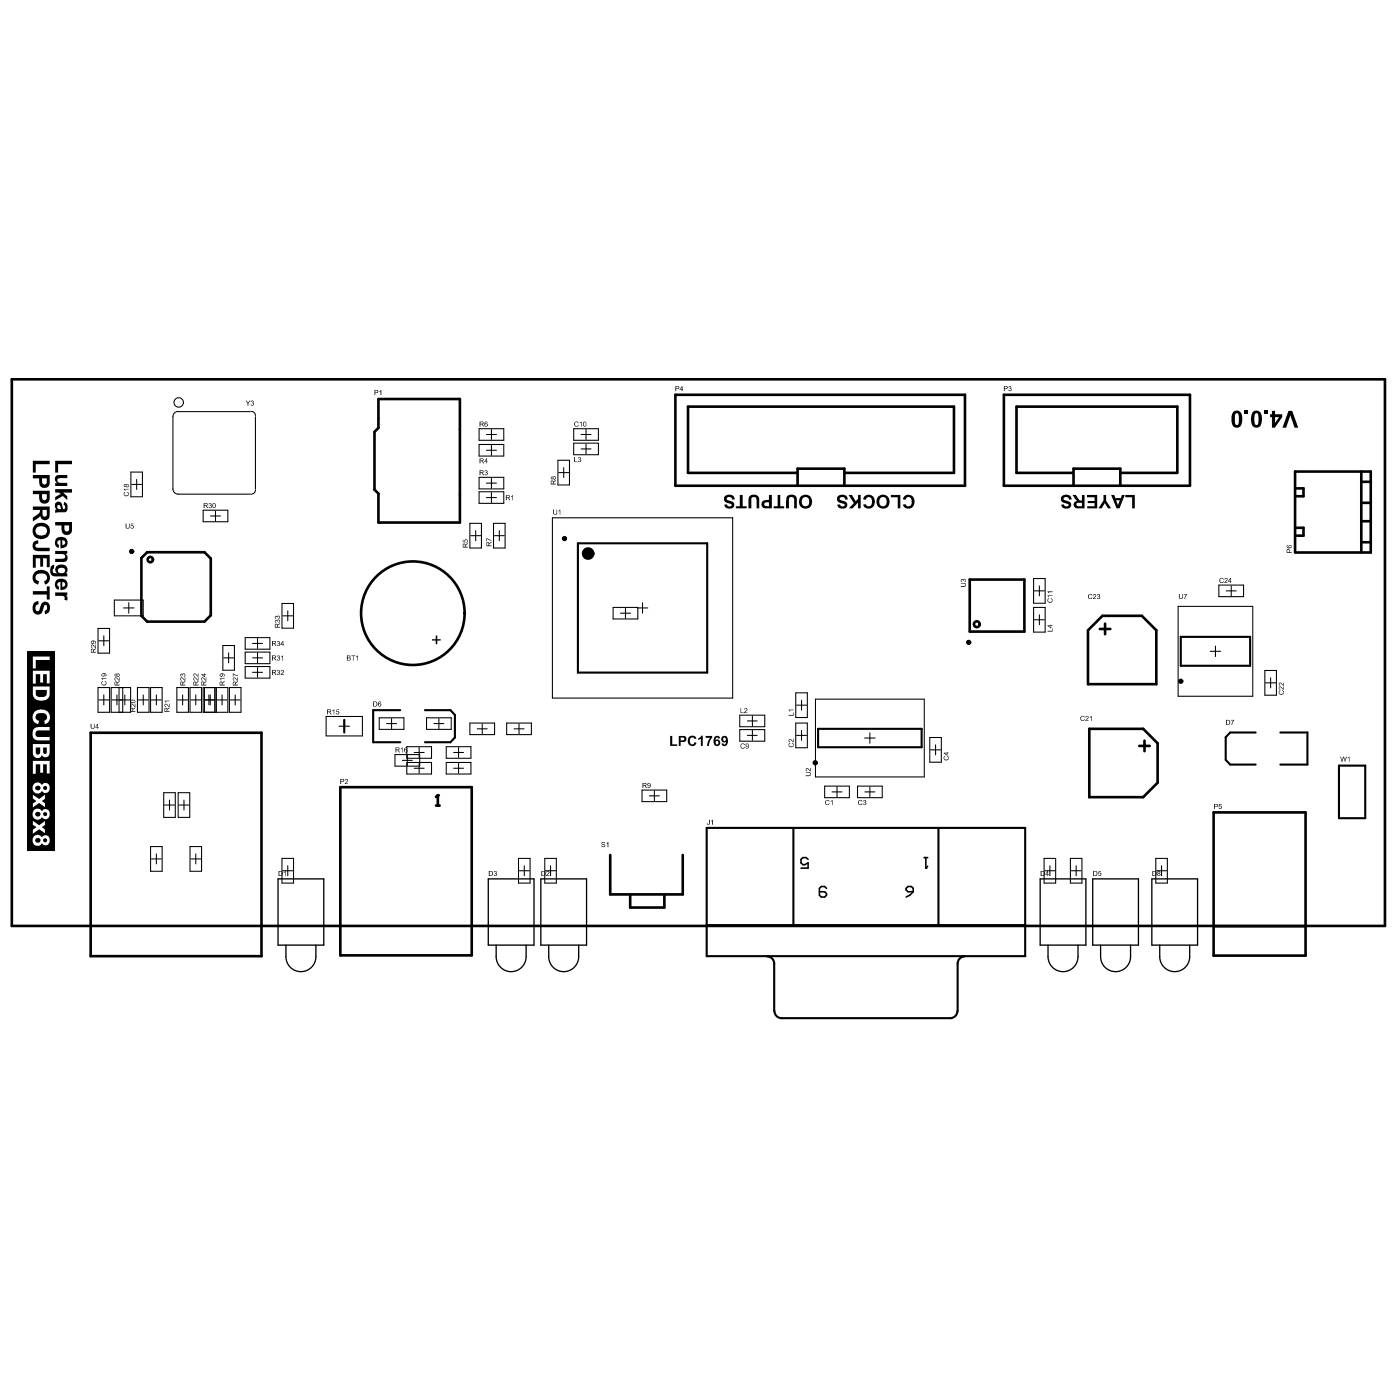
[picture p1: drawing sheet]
<svg xmlns="http://www.w3.org/2000/svg" width="96mm" height="96mm" viewBox="0 0 96 96" stroke-linecap="round" stroke-linejoin="round" font-family="sans-serif">
<g fill="none" stroke="#000" stroke-width=".18">
<path d="M.8 26h94.1v37.5h-94.1zM9.7 38.2l.4-.4h3.9l.4 .5v3.9l-.4 .4h-3.9l-.4-.4zM25.9 27.3h5.6v8.5h-5.6v-2l-.2-.2v-4l.2-.3zM46.3 27.1h19.8v6.2h-19.8zM54.6 32.4h-7.4v-4.5h18.2v4.5h-7.5M54.7 33.3v-1.2h3.2v1.2M66.5 39.7h3.7v3.6h-3.7zM68.8 27.1h12.8v6.2h-12.8zM73.5 32.4h-3.8v-4.5h11v4.5M73.6 33.3v-1.2h3.2v1.2M76.8 32.4h3.9M88.8 37.9v-5.6h5.2v5.6h-5.2"/>
<path d="M88.8 36.2h.5v.5h-.5M88.8 33.5h.5v.5h-.5M93.3 37.2h.7M93.3 35.7h.7M93.3 34.5h.7M93.3 33h.7M93.3 32.3v5.6M6.2 50.2h11.7v15.3h-11.7zM23.3 54h9v11.5h-9zM29.9 55.2h.2M30 54.5h.1M30 54.5v.7"/>
<path d="M30 54.5l-.1 .1M41.8 58.6v2.7h5v-2.7M74.7 50h3.7l.9 .9v2.7l-.9 1h-3.7zM75.4 43.1h.7M75.6 42.2h2.7l1 1v3.7h-4.7v-3.7zM75.7 42.7v.8M78.1 51.1h.7M78.4 50.8v.7M83.2 55.7h6.3v9.8h-6.3zM43.2 61.3v.9h2.3v-.9M83.2 63.5h6.3"/>
</g>
<g fill="none" stroke="#000" stroke-width=".09">
<path d="M19.1 60.2h3.1v4.6h-3.1zM19.6 64.8v.8M21.7 64.8v.8M33.5 60.2h3.1v4.6h-3.1zM34 64.8v.8M36.1 64.8v.8M37.1 60.2h3.1v4.6h-3.1zM37.6 64.8v.8M39.7 64.8v.8M71.3 60.2h3.1v4.6h-3.1zM71.8 64.8v.8M73.9 64.8v.8"/>
<path d="M74.9 60.2h3.1v4.6h-3.1zM75.4 64.8v.8M77.5 64.8v.8M78.9 60.2h3.2v4.6h-3.2zM79.5 64.8v.8M81.5 64.8v.8"/>
</g>
<g fill="none" stroke="#000" stroke-width=".14">
<path d="M39.6 37.2h8.9v8.9h-8.9zM23.6 49.3v.9M27.4 48.7h-1.8v2.2h1.8M29.1 48.7h1.8l.3 .3v1.5l-.3 .4h-1.8M48.4 56.7h21.9v8.8h-21.9zM54.4 56.7v6.7M56.1 50h7.1v1.2h-7.1zM64.3 56.7v6.7M80.9 43.6h4.8v2h-4.8zM86.1 50.2h-1.8l-.3 .3v1.6l.3 .3h1.8M87.8 50.2h1.8v2.2h-1.8M91.8 52.5h1.8v3.6h-1.8z"/>
<path d="M48.4 63.4h21.9M53.1 66v3.3M53.6 69.8h11.5M65.6 66v3.3"/>
</g>
<path d="M11.9 28.6v4.9M12.2 33.9h5M12.2 28.2h5M17.5 28.6v4.9" fill="none" stroke="#000" stroke-width=".07"/>
<g fill="#000">
<path d="M8.5 33.8l.1-.1-.1 .2 .2 .1v-.3l.1 .1v.2h-.3zM8.5 33.5h.3h-.2v.1zM8.6 35.9l.1 .3h.1l.1-.3-.1 .3h-.2zM9 35.9h.2h-.2v.1l.2 .1-.1 .1h-.2h.2v-.1v-.1l-.1 .1zM14.4 34.5h.1l-.1 .3-.1-.1 .2 .1-.1-.1v-.2l-.1 .1zM16.8 27.5l.2 .1 .2-.1-.2 .3zM17.2 27.5h.2l-.1 .3-.1-.1h.2l-.1-.1v-.1h-.1zM26 26.8l.1-.1v.4v-.3zM31.7 37l.1 .1h.1l-.1-.1h.2l.1 .1-.1 .1v-.2l-.1 .1v.1l-.2-.1zM33.3 32.2l.1 .1v.3l-.2-.1h.2l-.1-.1 .1-.1h-.2zM33.3 36.9l.4 .2-.3-.2-.1 .2zM35 34l.2-.1v.4l-.1-.3z"/>
<path d="M37.9 34.9l.1 .3h.1l.1-.3-.1 .4-.2-.1zM38.3 35l.1-.1v.4v-.3zM39.4 31.3v.3l.2 .1h-.2zM39.6 31.3h.1a.1 .1 0 0 1 .1 .1 .1 .1 0 0 1 0 .1v.1l-.1 .1-.1-.1h.2v-.1h-.1l.1-.1h-.2zM39.4 28.9h.1l.1 .1h-.2l.1 .2 .2-.1-.1 .1h-.2zM39.7 29l.2-.1v.3l-.1-.2zM65.9 40h.3v.2h-.3l.3-.1-.1-.1zM65.9 39.7h.2l.1 .1-.1 .1v-.2l-.1 .1-.1-.1v.2zM69.1 26.5h.2v.3h-.2l.2-.1-.1-.1 .1-.1zM83.6 39.7l.1-.1 .2 .1h-.3l.1 .2 .2-.1-.1 .2-.2-.1zM84 39.6l.1 .1-.1 .2 .1 .1h-.2l.2-.3h-.2zM6.2 49.6l.1 .3h.1l.1-.3-.1 .4-.2-.1z"/>
<path d="M6.2 44.2h.1l.2 .2 .1-.2v.2l-.1-.1a.1 .1 0 0 0-.1-.1 .1 .1 0 0 0-.1 .1v.1zM7 46.7v.2h.3l-.1-.2h.1v.2l-.3 .1-.1-.2zM7 46.5h.3h-.3v.1zM7.9 46.5l.1-.1 .2 .2v-.2v.3l-.1-.1a.1 .1 0 0 0-.1-.1 .1 .1 0 0 0-.1 .1v.1zM9 48.3l.1-.1 .1 .2 .1-.2v.3l-.1-.1a.1 .1 0 0 0-.1-.1 .1 .1 0 0 0-.1 .1v.1l-.1-.1zM11.3 48.3l.1-.1 .2 .2v-.2v.3l-.1-.1a.1 .1 0 0 0-.1-.1 .1 .1 0 0 0-.1 .1l.1 .1-.1-.1zM11.3 48l.3 .1h-.3v.1zM12.4 46.2h.2l.1 .1-.1 .1 .1-.2h-.1l-.1 .1-.1-.1v.2zM12.4 46.5l.1-.1 .2 .2v-.2v.3l-.1-.1a.1 .1 0 0 0-.1-.1 .1 .1 0 0 0-.1 .1v.1zM13.3 46.5l.1-.1 .2 .2v-.2v.3l-.1-.1a.1 .1 0 0 0-.1-.1 .1 .1 0 0 0-.1 .1v.1zM13.3 46.2h.1l.2 .1v-.1v.2l-.2-.2h-.1l.1 .1-.1 .1zM13.8 46.5l.1-.1 .2 .2v-.2v.3l-.1-.1a.1 .1 0 0 0-.1-.1 .1 .1 0 0 0-.1 .1l.1 .1z"/>
<path d="M15.1 46.5h.3h-.3v.1zM16 46.2l.3 .1-.3-.1v.2zM16 46.5l.1-.1 .2 .2v-.2v.3l-.1-.1a.1 .1 0 0 0-.1-.1 .1 .1 0 0 0-.1 .1v.1zM19 45h.2l-.1 .3-.1-.1h.1v-.1v-.1zM19 44h.2l-.1 .3-.1-.1h.1v-.1v-.1zM19 46l.2-.1v.3h-.2h.1v-.1v-.1zM18.9 42.5h.2l.1 .1-.1 .1v-.2l-.1 .1-.1-.1v.2zM18.9 42.2h.2l.1 .2h-.1v-.1l-.1-.1v.1h-.1v.1zM19.3 45l.1-.1v.4v-.3zM19.3 46h.2l-.2 .2 .2 .1h-.3l.2-.3h-.1zM22.8 48.7l.1-.1v.4v-.3zM23.1 48.6h.1l-.1 .1v.1l.1-.1v.2l-.1 .1-.1-.1h.2a.09 .09 0 0 0 0-.1 .1 .1 0 0 0-.2 0z"/>
<path d="M23.6 53.4h.2v.1l-.1 .2h.1h-.2l.2-.2zM24.1 44.9h.3l-.2 .1v.3v-.3zM24.4 45l.1-.1v.4v-.3zM29.9 43.6h.1v.2h.2v.1h-.2v.3h-.1v-.3h-.3v-.1h.3zM33.9 59.7l.1 .1v.2h-.2h.2l-.1-.1 .1-.2zM41.2 57.7l.3 .1h-.2l.2 .1-.1 .2-.2-.1h.2l-.2-.2zM41.6 57.8l.1-.1v.4l-.1-.3zM45.9 50.4h.2v.6h.3v.1h-.5zM47.2 50.5l.3-.1 .2 .2-.1 .1-.1-.2-.1 .1-.1 .2a.16 .16 0 0 0 .1 .2 .16 .16 0 0 0 .2-.1h.1l-.1 .2h-.2l-.2-.1-.1-.3zM47.9 50.6l.3-.2v.7h-.2v-.5l-.1 .1zM48.4 50.4h.4l-.2 .7h-.1l.2-.5h-.3zM48.6 56.2l.1 .2-.2 .1v-.1l.1 .1z"/>
<path d="M48.7 56.3l.2-.1v.3l-.1-.2zM50.8 48.5v.3l.2 .1h-.2zM50.8 51h.2v.1l-.2-.1v.1v.1l.2 .1v-.1v.1h-.2zM51 48.5l.2 .1-.1 .2 .1 .1h-.2l.2-.3h-.1h-.1zM54.1 51v-.1v.2l.2 .1v-.3l.1 .1v.2h-.3zM54.1 50.7h.1l.2 .1v-.1v.2l-.2-.2h-.1l.1 .1-.1 .1zM54.1 49h.3v-.2v.3zM54.1 48.6l.3 .1h-.3v.1zM55.2 52.9h.3v.3h-.3l.3-.1v-.1zM55.3 52.7l.2 .1 .1-.2v.3l-.1-.1a.1 .1 0 0 0-.1-.1 .1 .1 0 0 0-.1 .1v.1l-.1-.1zM56.6 54.9l.1-.1 .1 .1h-.2l.1 .2h.2l-.1 .1-.2-.1zM56.9 54.9l.2-.1v.4l-.1-.3z"/>
<path d="M58.8 54.9l.2-.1 .1 .1h-.2v.2h.2l-.1 .1-.2-.1zM59.2 54.8l.2 .1-.1 .3-.1-.1h.1l-.1-.1 .1-.1h-.1zM64.7 51.9l.1-.1-.1 .2 .2 .1v-.3l.1 .1v.2h-.3zM71.8 41l.1 .1h-.1l.1 .2h.1l.1-.2h-.1l.1-.1v.3h-.2l-.1-.2zM71.8 43.2h.3v-.1v.2zM71.8 40.8h.3h-.2v.1zM71.8 40.5l.3 .1h-.2v.1zM74.1 49.1h.1h.1l-.2 .1 .1 .2 .2-.1-.1 .1h-.2zM74.4 49.1h.2l-.2 .3h.2h-.2l.2-.2v-.1l-.2 .1zM74.6 40.8l.1-.1 .2 .1h-.3l.1 .2 .2-.1-.1 .2-.2-.1zM74.7 49.1h.1v.3v-.3zM75 40.7h.1l-.1 .3 .1 .1h-.2l.2-.3v-.1l-.2 .1z"/>
<path d="M75.2 40.7l.2 .1-.1 .3-.1-.1h.2l-.1-.1v-.2l-.1 .1zM75.3 59.7h.2l-.2 .1h.2l-.1 .2h-.1l.2-.1-.1-.1-.1 .1zM80.8 40.7l.1 .3h.1l.1-.3-.1 .4-.2-.1zM81.1 40.7h.3l-.2 .4v-.1l.1-.3zM83.6 55.1h.1h-.1v.1l.1 .1v.1h-.2h.2v-.1h-.2zM84.4 49.3h.2l-.1 .4-.1-.1 .1-.2zM87.7 47.3l.1 .1h-.1v.2l.2-.1 .1-.1h-.1l.1-.1v.3h-.3l-.1-.1zM87.7 47.1l.2 .1 .1-.1v.2l-.2-.2h-.1l.1 .1-.1 .1zM87.7 46.8l.2 .1 .1-.1v.2l-.2-.2-.1 .1h.1l-.1 .1zM91.9 51.9l.1 .3 .1-.3 .1 .3 .1-.3-.1 .3-.1-.3-.1 .3zM92.4 51.9h.1v.3v-.3zM19.5 59.8l.1-.1v.3l-.1-.2z"/>
<path d="M37.5 59.7l.2 .1-.2 .2h.2h-.3l.1-.1a.1 .1 0 0 0 .1-.1 .1 .1 0 0 0-.1-.1l-.1 .1z"/>
<path d="M8.5 33.2h.3v.1l-.3 .1zM8.5 33.3a.05 .05 0 0 0 .1 0 .05 .05 0 0 0-.1 0zM8.7 33.3a.07 .07 0 0 0 .1 0 .07 .07 0 0 0-.1 0z"/>
<path d="M14 34.5h.2l-.1 .2 .2 .1-.2-.1-.1 .1zM14 34.5v.1h.2z"/>
<path d="M14.6 34.5h.2l-.1 .3h-.1zM14.6 34.5v.3h.1v-.2z"/>
<path d="M25.7 26.7l.2 .1v.1h-.2v.2zM25.7 26.8v.1h.2l-.1-.1z"/>
<path d="M31.7 37.3h.1h.1l.2-.1-.2 .2 .2 .1h-.4zM31.8 37.3v.2h.1z"/>
<path d="M32.9 32.2l.2 .1v.1l.1 .2-.2-.2-.1 .2zM32.9 32.3v.1l.2-.1z"/>
<path d="M32.9 31.4l.2 .1v.1l.1 .2-.2-.2-.1 .2zM32.9 31.5v.1l.2-.1z"/>
<path d="M32.9 28.9h.2v.2l.1 .1-.2-.1-.1 .1zM32.9 28.9v.1h.2z"/>
<path d="M33.3 31.4l.1 .2v.2l-.1-.1h-.1zM33.3 31.5l-.1 .1h.1z"/>
<path d="M33.2 28.9h.2v.1h-.1v.1l.1-.1v.1v.1h-.2zM33.2 29.1a.1 .1 0 0 0 .2 0 .1 .1 0 0 0-.2 0z"/>
<path d="M33.3 37.2h.2v.1l.2-.2-.2 .2 .2 .1h-.4zM33.4 37.2v.2h.1z"/>
<path d="M34.7 33.9l.2 .1v.1l.1 .2-.2-.2-.1 .2zM34.7 34v.1l.2-.1z"/>
<path d="M37.8 32.7h.3v.2l-.2-.1a.1 .1 0 0 1-.1 0 .1 .1 0 0 1 0-.1zM37.8 32.8a.06 .06 0 0 0 .1 0 .06 .06 0 0 0-.1 0zM37.9 32.8a.1 .1 0 0 0 .2 0 .1 .1 0 0 0-.2 0z"/>
<path d="M37.8 33l.1-.1 .1 .1 .1-.1-.2 .2 .2 .1h-.3zM37.8 33v.1h.1z"/>
<path d="M40 28.9h.1l.1 .1-.1 .2h-.1zM40 28.9v.3h.1v-.2z"/>
<path d="M46.3 26.5h.3l-.1 .1-.2 .1v.1zM46.3 26.5v.1h.2v-.1z"/>
<path d="M46.7 26.5l.1 .3-.2-.1zM46.7 26.5l-.1 .2h.1z"/>
<path d="M68.8 26.5h.3l-.1 .1-.1 .1v.1zM68.9 26.5v.1h.1v-.1z"/>
<path d="M84.3 39.6l.1 .4-.1-.1h-.1zM84.3 39.7l-.1 .1h.1z"/>
<path d="M88.2 37.4h.1l-.1 .1h.1a.12 .12 0 0 1 .1-.1 .12 .12 0 0 1 .2 .1 .12 .12 0 0 1-.2 .1l-.2-.1zM88.3 37.4a.1 .1 0 0 0 .2 0 .1 .1 0 0 0-.2 0z"/>
<path d="M88.2 37.7l.1-.1 .1 .2 .1 .1h-.3zM88.3 37.7l-.1 .1h.1v-.1z"/>
<path d="M6.3 43.9h.2l.1 .2h-.1v-.1h-.1v.1h-.1zM6.3 44a.07 .07 0 0 0 .1 0 .07 .07 0 0 0-.1 0z"/>
<path d="M6.3 44.5l.1 .1 .2-.2-.2 .2 .2 .1h-.4zM6.3 44.5v.2h.1v-.2z"/>
<path d="M6.7 49.6l.1 .2-.1 .2v-.1h-.2zM6.7 49.7l-.1 .1h.1z"/>
<path d="M7 46.2h.3v.1l-.1 .1a.11 .11 0 0 0 .1-.2 .1 .1 0 0 0-.2 0v.2l-.1-.1zM7 46.3a.07 .07 0 0 0 .1 0 .07 .07 0 0 0-.1 0z"/>
<path d="M7.9 46.2h.3v.2h-.2a.1 .1 0 0 1-.1-.1 .1 .1 0 0 1 0-.1zM7.9 46.3a.06 .06 0 0 0 .1 0 .06 .06 0 0 0-.1 0zM8 46.3a.1 .1 0 0 0 .2 0 .1 .1 0 0 0-.2 0z"/>
<path d="M7.9 46.7l.2 .1 .1-.1-.2 .2 .2 .1h-.3zM7.9 46.8v.1h.1v-.1z"/>
<path d="M8.9 48h.3l.1 .1-.3 .1zM9 48v.1h.2v-.1z"/>
<path d="M9 48.5l.1 .1 .2-.1-.2 .2 .2 .1h-.4zM9 48.6v.1h.1v-.1z"/>
<path d="M11.3 48.5l.2 .1 .1-.1-.1 .2 .1 .1h-.3zM11.3 48.6v.1h.1v-.1z"/>
<path d="M12.4 46.7l.2 .1 .1-.1-.2 .2 .2 .1h-.3zM12.4 46.8v.1h.1v-.1z"/>
<path d="M13.3 46.7l.2 .1 .1-.1-.2 .2 .2 .1h-.3zM13.3 46.8v.1h.1v-.1z"/>
<path d="M13.8 46.7l.2 .1 .1-.1-.1 .2 .1 .1h-.3zM13.8 46.8v.1h.1v-.1z"/>
<path d="M13.8 46.2h.2h.1h-.1v.2zM13.9 46.2l.1 .2v-.2z"/>
<path d="M15.1 46.2h.2l.1 .1-.1 .1 .1-.2h-.2l.1 .1-.2 .1zM15.1 46.3a.07 .07 0 0 0 .1 0 .07 .07 0 0 0-.1 0z"/>
<path d="M15.1 46.7h.1l.1 .1 .1-.1-.2 .2 .2 .1h-.3zM15.1 46.8v.1h.1v-.1z"/>
<path d="M16 46.7h.1l.1 .1 .1-.1-.2 .2 .2 .1h-.3zM16 46.8v.1h.1v-.1z"/>
<path d="M18.6 44.9l.3 .1-.1 .1 .1 .2-.1-.2-.2 .2zM18.7 45v.1l.2-.1z"/>
<path d="M18.6 43.9l.3 .1-.1 .1 .1 .2-.1-.2-.2 .2zM18.7 44v.1l.2-.1z"/>
<path d="M18.6 45.9l.3 .1-.1 .1 .1 .2-.1-.2-.2 .2zM18.7 46v.1l.2-.1z"/>
<path d="M18.9 42.8h.1l.2-.1-.2 .2 .2 .1h-.4zM18.9 42.8v.2h.1v-.2z"/>
<path d="M19.4 43.9l.1 .3-.1 .1v-.1h-.2zM19.4 44l-.1 .2h.1z"/>
<path d="M22.4 48.6l.3 .1-.1 .1 .1 .2-.2-.2-.1 .2zM22.5 48.7v.1l.2-.1z"/>
<path d="M23.3 53.4l.3 .1v.1h-.2v.1zM23.4 53.4v.2l.1-.1v-.1z"/>
<path d="M23.8 44.9l.2 .1v.3h-.2zM23.8 45v.1h.2v-.1zM23.8 45.1v.1h.2v-.1z"/>
<path d="M25.6 48.1h.2v.3h-.2zM25.6 48.1v.3h.1l.1-.2z"/>
<path d="M26 48.1l.1 .1-.1-.1v.1a.11 .11 0 0 1 .1 .1 .11 .11 0 0 1 0 .1 .11 .11 0 0 1-.2-.1zM26 48.3a.07 .07 0 0 0 .1 0 .07 .07 0 0 0-.1 0z"/>
<path d="M44 53.7h.3l-.1 .2 .1 .1-.2-.2-.1 .2zM44.1 53.7v.1h.2z"/>
<path d="M44.4 53.7h.1l.1 .1-.1 .2h-.1l.2-.1-.2-.1zM44.4 53.8a.08 .08 0 0 0 .1 0 .08 .08 0 0 0-.1 0z"/>
<path d="M46.5 50.4h.4l.1 .2v.2l-.3 .1v.2h-.2zM46.7 50.5v.2h.2v-.1z"/>
<path d="M49 50.5l.2-.1 .2 .2h-.2l-.1-.1-.1 .1v.1h.2l.2 .1v.2l-.2 .1-.3-.1v-.3zM49 50.9a.15 .15 0 0 0 .3 0 .15 .15 0 0 0-.3 0z"/>
<path d="M49.5 50.5l.2-.1 .2 .2v.4l-.2 .1h-.2l-.1-.1h.3v-.1v-.1l-.1 .1-.1-.1zM49.5 50.7a.15 .15 0 0 0 .3 0 .15 .15 0 0 0-.3 0z"/>
<path d="M51.1 51h.2l-.1 .3h-.1l.2-.1-.2-.1zM51.1 51.1a.1 .1 0 0 0 .2 0 .1 .1 0 0 0-.2 0z"/>
<path d="M64.7 51.6l.2-.1 .1 .1h-.1v.2zM64.8 51.6l.1 .1v-.1z"/>
<path d="M71.8 42.9l.2-.1 .1 .1h-.1v.2zM71.9 42.9l.1 .1v-.1z"/>
<path d="M79.3 59.7h.1a.09 .09 0 0 1 .1 0 .1 .1 0 0 1 0 .2v.1h-.2zM79.4 59.8a.05 .05 0 0 0 .1 0 .05 .05 0 0 0-.1 0zM79.4 60a.07 .07 0 0 0 .1 0 .07 .07 0 0 0-.1 0z"/>
<path d="M83.2 55.1l.3 .1v.1h-.2v.1zM83.3 55.1v.2l.1-.1v-.1z"/>
<path d="M84 49.3l.3 .1-.1 .3h-.2zM84.1 49.4v.2h.1l.1-.2z"/>
<path d="M19.1 59.7h.2v.3h-.2zM19.1 59.7v.3h.2v-.2z"/>
<path d="M33.5 59.7h.3l-.1 .3h-.2zM33.6 59.7v.3h.1v-.2z"/>
<path d="M37.1 59.7h.3l-.1 .3h-.2zM37.2 59.7v.3h.1v-.2z"/>
<path d="M71.3 59.7h.3l-.1 .3h-.2zM71.4 59.7v.3h.1l.1-.2z"/>
<path d="M71.8 59.7l.1 .2-.1 .1h-.1zM71.8 59.8l-.1 .1h.1z"/>
<path d="M74.9 59.7h.3l-.1 .3h-.2zM75 59.7v.3h.1l.1-.2z"/>
<path d="M79 59.7h.2v.3h-.2zM79 59.7v.3h.1l.1-.2z"/>
</g>
<path d="M55.4 58.9l-.1-.1h-.3l-.1 .1v.2l.1 .2 .4-.2v.4h-.5M63.3 58.8h.3M63.5 59.5h.1M63.5 58.8v.7M63.6 59.4l-.1 .1M56.6 60.9l-.1-.1h-.2l-.1 .1v.5l.1 .1h.2l.1-.1-.1-.3h-.3M62.2 60.8h.3l.1 .1v.2h-.4l-.1-.1zM62.6 61.1l-.5 .4" fill="none" stroke="#000" stroke-width=".11"/>
<path d="M1.9 44.6h1.9v13.7h-1.9z" fill-rule="evenodd" fill="#000"/>
<g fill="#fff">
<path d="M2.3 45h1.1v.2h-1v.6h-.1z"/>
<path d="M2.3 46h1.1v.8h-.2v-.6h-.2v.6h-.2v-.6h-.4v.7h-.1z"/>
<path d="M2.4 48.8l.4-.2 .4 .1 .2 .4-.1 .4-.2 .1-.1-.2 .2-.1v-.3l-.4-.1a.27 .27 0 0 0-.4 .2 .27 .27 0 0 0 .3 .3l-.1 .2-.3-.2-.1-.3z"/>
<path d="M2.3 49.9l.3-.1h.8v.3h-.8l-.2 .1v.2l.2 .1h.8v.2h-.8h-.3l-.1-.3 .1-.3z"/>
<path d="M2.3 52.2h1.1v.8h-.2v-.6h-.2v.6h-.2v-.6h-.4v.6h-.1z"/>
<path d="M2.3 54.5l.4 .3 .4-.3v.2l-.2 .2 .2 .2v.2l-.4-.3-.4 .3v-.2l.2-.2-.2-.2z"/>
<path d="M2.3 56.3l.4 .3 .4-.3v.2l-.2 .2 .2 .2v.2l-.4-.3-.4 .3v-.2l.2-.2-.2-.2z"/>
<path d="M2.3 47.1h1.1v.7l-.2 .1-.3 .1-.5-.1-.1-.2zM2.4 47.3v.3l.2 .1 .4 .1 .2-.2v-.3z"/>
<path d="M2.3 51h1.1v.7l-.2 .2h-.2a.15 .15 0 0 0-.1-.1 .15 .15 0 0 0-.2 .1l-.2 .1-.2-.2zM3 51.2v.4l.1 .1 .1-.1v-.4zM2.4 51.2l.1 .5h.1l.2-.1v-.4z"/>
<path d="M2.4 53.7l.1-.1 .3 .1a.13 .13 0 0 0 .1 .1 .13 .13 0 0 0 .1-.1h.2l.2 .1v.3a.27 .27 0 0 1-.2 .2 .27 .27 0 0 1-.3-.1l-.2 .2-.4-.1-.1-.4zM3 54a.14 .14 0 0 0 .2 0 .14 .14 0 0 0-.2 0zM2.4 54a.2 .2 0 0 0 .4 0 .2 .2 0 0 0-.4 0z"/>
<path d="M2.3 55.5l.4-.1 .2 .2a.32 .32 0 0 1 .5 .1 .32 .32 0 0 1-.3 .5l-.2-.2-.3 .2-.3-.1-.1-.2zM3 55.8a.14 .14 0 0 0 .2 0 .14 .14 0 0 0-.2 0zM2.4 55.8a.2 .2 0 0 0 .4 0 .2 .2 0 0 0-.4 0z"/>
<path d="M2.3 57.3l.2-.1 .3 .1a.13 .13 0 0 0 .1 .1 .13 .13 0 0 0 .1-.1l.2-.1 .2 .2v.3a.27 .27 0 0 1-.2 .2 .27 .27 0 0 1-.3-.1l-.2 .2-.4-.1-.1-.2zM3 57.6a.14 .14 0 0 0 .2 0 .14 .14 0 0 0-.2 0zM2.4 57.6a.2 .2 0 0 0 .4 0 .2 .2 0 0 0-.4 0z"/>
</g>
<g fill="#000">
<path d="M2.3 31.6h1.1v.2h-1v.6h-.1zM2.3 38h1.1v.9h-.2v-.6h-.2v.5h-.2v-.5h-.4v.6h-.1zM2.4 39.2l.4-.1 .4 .1 .2 .3-.1 .5-.2 .1-.1-.3 .2-.1v-.3l-.4-.1a.27 .27 0 0 0-.4 .2 .27 .27 0 0 0 .3 .3l-.1 .3-.3-.3-.1-.3zM2.3 37.1l.3-.1v.3a.16 .16 0 0 0-.2 .1 .16 .16 0 0 0 .3 .1h.7v.3l-1-.1-.2-.2zM3.8 31.6h1.1v.2h-.9v.6h-.2zM3.8 32.6h.2h.6v.2h-.5l-.2 .1 .1 .2h.6v.2h-.8v-.2h.1l-.1-.2zM3.8 33.5h1.1v.3h-.6l.3 .2v.3l-.3-.3-.5 .3v-.2l.4-.2-.1-.1h-.3zM3.8 37.8h.8v.2h-.1l.1 .2v.2l-.2 .1h-.6v-.2h.5l.2-.1-.1-.2h-.6zM49.7 34l.4-.1 .2 .2 .1 .1h-.2l-.1-.1h-.3v.2l.5 .1v.1v.3l-.2 .1-.4-.1-.1-.2h.2l.1 .1a.12 .12 0 0 0 .2 0 .12 .12 0 0 0 0-.2 .12 .12 0 0 0-.2 0l-.3-.2zM50.7 33.9h.2v.8h.3v.1h-.8v-.1h.3zM51.4 34l.4-.1 .2 .1v.8h-.1v-.6l-.2-.1-.2 .1v.6h-.2zM53.3 33.9h.2v.8h.2v.1h-.7v-.1h.3z"/>
<path d="M53.9 34l.3-.1 .3 .1 .1 .1v.7h-.2v-.6l-.1-.1-.2 .1v.6h-.2zM57.4 34l.4-.1 .3 .2v.1h-.2l-.1-.1h-.2v.2l.4 .1 .1 .1-.1 .3-.1 .1-.4-.1-.1-.2h.2l.1 .1a.11 .11 0 0 0 .2 0 .11 .11 0 0 0-.1-.2l-.4-.1zM58.2 33.9h.2l.2 .5 .2-.2v-.3h.2v.9h-.2v-.4l-.4 .4h-.2l.3-.3zM59.3 34l.3-.1 .3 .1 .1 .5-.2 .3-.3 .1-.3-.2v-.1h.2l.1 .1h.1l.2-.2-.1-.4h-.2l-.2 .2-.1-.1zM61.1 33.9h.6v.9h-.2v-.7h-.4zM62 34l.3-.1 .3 .2 .1 .4-.2 .3-.3 .1-.3-.2v-.1h.2l.1 .1h.1l.2-.2v-.3l-.1-.1h-.2l-.1 .2-.2-.1zM72.8 34l.2-.1h.3l.2 .3h-.2l-.1-.1h-.2a.14 .14 0 0 0-.1 .2 .14 .14 0 0 0 .2 0l.2 .1 .1 .3-.1 .1-.3 .1-.2-.1-.1-.2h.2l.1 .1a.12 .12 0 0 0 .2 0 .12 .12 0 0 0 0-.2 .12 .12 0 0 0-.2 0l-.3-.2zM74.5 33.9h.7v.9h-.7v-.1h.5v-.2h-.4v-.2h.4v-.2h-.5zM75.6 33.9h.2v.4l.4 .5h-.3l-.2-.3-.2 .3h-.2l.3-.5zM77.1 33.9h.7v.9h-.2v-.7h-.5zM85.3 28.2h.2v.2h-.2zM86.7 28.2h.2v.2h-.2z"/>
<path d="M88.3 28.2h.3l.4 1.1h-.3l-.3-.8-.2 .8h-.3zM2.3 40.5h.9v-.3h.2v.9h-.2v-.4h-.9zM2.3 41.3l.3-.1v.2l-.2 .2a.18 .18 0 0 0 0 .2 .18 .18 0 0 0 .3 0l.2-.5 .1-.1 .3 .1 .1 .2v.4l-.3 .2v-.2l.1-.2a.14 .14 0 0 0 0-.2 .14 .14 0 0 0-.2 .1l-.2 .4-.3 .1-.2-.2zM3.8 40.6h.8v.2h-.1l.1 .1v.3l-.2-.1v-.2l-.1-.1h-.5zM27.5 51.3l.1-.1v.4v-.3z"/>
<path d="M2.3 32.6h1.1v.6a.37 .37 0 0 1-.5 .2 .37 .37 0 0 1-.2-.4v-.2h-.4zM2.9 32.8v.3l.2 .1 .1-.4z"/>
<path d="M2.3 33.6h1.1v.8l-.3 .1h-.3l-.1-.2v-.4h-.4zM2.9 33.9v.3h.3v-.3z"/>
<path d="M2.3 34.7h1.1l-.1 .8-.3 .2-.2-.1v-.3l-.5 .4v-.2l.4-.4v-.1h-.4zM2.9 35v.3l.3 .1v-.4z"/>
<path d="M2.2 36.4a.6 .6 0 0 1 1.2 0 .6 .6 0 0 1-1.2 0zM2.5 36.2l-.1 .1 .1 .3 .4 .1a.33 .33 0 0 0 .3-.4 .33 .33 0 0 0-.5-.2z"/>
<path d="M3.5 38.8l.2-.1-.1 .5 .3 .1-.1-.2 .1-.3 .2-.1 .4 .1 .1 .2v.2l-.1 .1h.1v.2h-1l-.2-.3zM4 39a.22 .22 0 0 0 .2 .3 .22 .22 0 0 0 .2-.4z"/>
<path d="M3.8 35.8h1.1v.6a.37 .37 0 0 1-.5 .3 .37 .37 0 0 1-.2-.5v-.2h-.4zM4.4 36v.4h.3v-.4z"/>
<path d="M3.9 36.9l.3-.1 .3 .1 .1 .2v.2l-.1 .2-.4 .1v-.6a.17 .17 0 0 0-.2 .1 .17 .17 0 0 0 .2 .2l-.1 .3a.4 .4 0 0 1-.1-.7zM4.3 37v.3a.16 .16 0 0 0 .2-.1 .16 .16 0 0 0-.2-.2z"/>
<path d="M3.8 34.5l.3-.1 .2 .2a.19 .19 0 0 0 .1 .3v-.5l.2 .2v.5l-.8 .1v-.2l.1-.1-.1-.2zM3.9 34.6l.1 .3a.11 .11 0 0 0 .1 0 .11 .11 0 0 0 0-.2v-.1z"/>
<path d="M52.2 34.4l.2-.1h.3v-.4h.2v.9h-.6l-.1-.1zM52.4 34.5v.2h.3v-.3z"/>
<path d="M54.9 34l.2-.1 .4 .1 .2 .5-.2 .3-.4 .1-.2-.2-.1-.3zM55 34.1v.2v.3l.1 .1 .3-.1v-.4l-.1-.1z"/>
<path d="M60 34.4a.5 .5 0 0 1 1 0 .5 .5 0 0 1-1 0zM60.3 34.1v.2v.3l.1 .1h.3l.1-.2-.1-.3-.1-.1z"/>
<path d="M73.5 33.9h.2l.3 .4h.2v-.4h.1v.9h-.5l-.2-.1v-.3l.2-.1zM73.8 34.5v.2h.4v-.2z"/>
<path d="M76.2 33.9h.2v.2h.4l.1-.2h.2l-.4 .9h-.2zM76.5 34.3l.1 .3 .1-.3z"/>
<path d="M84.5 28.2l.4-.1 .2 .2v.2v.5l-.1 .2-.1 .1h-.3l-.2-.2v-.6zM84.7 28.3v.7a.14 .14 0 0 0 .1 .1 .14 .14 0 0 0 .1-.2v-.5z"/>
<path d="M85.9 28.2h.3l.3 .3v.5l-.1 .2-.2 .1h-.2l-.2-.3v-.6zM86 28.3v.7l.2 .1 .1-.2-.1-.5v-.1z"/>
<path d="M87.2 28.2h.2v.2h.5v.2l-.5 .7h-.2v-.7h-.1v-.2h.1zM87.4 28.6v.4l.3-.4z"/>
<path d="M3.9 39.8l.4-.1h.2l.1 .3v.3l-.5 .1v-.5h-.1l-.1 .2 .2 .1-.1 .2a.4 .4 0 0 1-.1-.6zM4.3 39.9v.3a.16 .16 0 0 0 .2-.2 .16 .16 0 0 0-.2-.1z"/>
<path d="M27.1 51.2l.3 .1-.1 .1 .1 .2-.2-.2-.1 .2zM27.2 51.3v.1l.1-.1z"/>
<path d="M27.8 51.3h.1h-.1l-.1 .1h.2v.2l-.2-.1zM27.8 51.5a.07 .07 0 0 0 .1 0 .07 .07 0 0 0-.1 0z"/>
</g>
<g fill="none" stroke="#000" stroke-width=".18">
<circle cx="9" cy="37.8" r=".09"/>
<circle cx="10.3" cy="38.4" r=".18"/>
<circle cx="38.7" cy="36.9" r=".09"/>
<circle cx="28.3" cy="42" r="3.5"/>
<circle cx="55.9" cy="52.3" r=".09"/>
<circle cx="66.4" cy="44" r=".09"/>
<circle cx="67" cy="42.8" r=".2"/>
<circle cx="80.9" cy="46.7" r=".09"/>
</g>
<g fill="none" stroke="#000" stroke-width=".07">
<path d="M9 32.4h.8v1.6h-.8zM9 33.2h.7M9.4 32.9v.6M11.9 33.5l.1 .3 .2 .1M12.2 28.2h-.2l-.1 .4M13.9 35h1.7v.8h-1.7zM14.4 35.4h.7M14.8 35v.7M17.2 28.2h.2l.1 .3M17.5 33.6v.1l-.3 .2M32.2 35.9h.8v1.7h-.8zM32.3 36.7h.6"/>
<path d="M32.6 36.4v.7M32.8 29.4h1.7v.8h-1.7zM32.8 30.5h1.7v.8h-1.7zM32.8 32.7h1.7v.8h-1.7zM32.8 33.7h1.7v.8h-1.7zM33.3 29.8h.7M33.3 34.1h.7M33.3 33.1h.7M33.3 30.9h.7M33.7 29.4v.7M33.7 30.5v.7M33.7 32.8v.7"/>
<path d="M33.7 33.8v.6M33.8 35.9h.8v1.7h-.8zM33.9 36.7h.7M34.2 36.4v.7M37.9 35.5h12.3v12.3h-12.3zM38.2 31.5h.8v1.7h-.8zM38.3 32.4h.7M38.6 32.1v.6M39.3 29.4h1.7v.8h-1.7zM39.3 30.4h1.7v.8h-1.7zM39.8 30.8h.7M39.8 29.8h.7"/>
<path d="M40.2 29.4v.7M40.2 30.4v.7M70.8 39.7h.8v1.6h-.8zM6.7 47.1h.8v1.7h-.8zM6.7 43.1h.8v1.7h-.8zM6.8 48h.7M6.8 43.9h.7M7.1 43.6v.7M7.1 47.6v.7M7.6 47.1h1.4v1.7h-1.4zM7.7 48h1.2M7.8 41.1h2v1.1h-2z"/>
<path d="M8 47.6v.7M8.2 47.1v1.7M8.4 47.1v1.7M8.5 41.7h.7M8.6 47.6v.7M8.8 41.3v.7M9.4 47.1h.8v1.7h-.8zM9.5 48h.7M9.8 47.6v.7M10.3 47.1h.8v1.7h-.8zM10.3 58h.8v1.7h-.8zM10.4 48h.7"/>
<path d="M10.4 58.9h.7M10.7 47.6v.7M10.7 58.5v.7M11.2 54.3h.8v1.7h-.8zM11.3 55.2h.7M11.6 54.8v.7M12.1 47.1h.8v1.7h-.8zM12.2 48h.7M12.2 54.3h.8v1.7h-.8zM12.3 55.2h.7M12.5 47.6v.7M12.6 54.8v.7"/>
<path d="M13 47.1h.8v1.7h-.8zM13 58h.8v1.7h-.8zM13.1 48h.7M13.1 58.9h.7M13.4 47.6v.7M13.4 58.5v.7M13.9 47.1h1.7v1.7h-1.7zM14 48h.8M14 47.1v1.7M14.3 47.6v.7M14.4 47.6v.7M14.7 47.1v1.7"/>
<path d="M14.8 47.1v1.7M14.9 48h.7M15.2 47.6v.7M15.3 44.2h.8v1.7h-.8zM15.3 45.1h.7M15.7 44.7v.7M15.7 47.1h.8v1.7h-.8zM15.8 48h.7M16.1 47.6v.7M16.8 43.7h1.7v.8h-1.7zM16.8 44.7h1.7v.8h-1.7zM16.8 45.7h1.7v.8h-1.7z"/>
<path d="M17.3 45.1h.7M17.3 46.1h.7M17.3 44.1h.7M17.7 43.8v.6M17.7 44.7v.7M17.7 45.7v.7M19.3 58.8h.8v1.7h-.8zM19.3 41.4h.8v1.7h-.8zM19.4 59.7h.7M19.4 42.2h.7M19.7 41.9v.7M19.7 59.3v.7"/>
<path d="M22.4 49.1h2.4v1.3h-2.4zM23.2 49.8h.8M23.6 49.4v.7M26 49.2h1.7v.8h-1.7zM26.5 49.6h.7M26.8 49.3v.6M27.1 51.7h1.7v.8h-1.7zM27.6 52.1h.7M27.9 51.2h1.7v.8h-1.7zM27.9 52.3h1.7v.8h-1.7zM27.9 51.8v.7M28.4 52.7h.7"/>
<path d="M28.4 51.6h.7M28.7 51.2v.7M28.7 52.3v.7M29.2 49.2h1.7v.8h-1.7zM29.7 49.6h.7M30.1 49.3v.6M30.6 51.2h1.7v.8h-1.7zM30.6 52.3h1.7v.8h-1.7zM31.1 52.7h.7M31.1 51.6h.7M31.4 51.2v.7M31.4 52.3v.7"/>
<path d="M32.2 49.6h1.7v.8h-1.7zM32.7 50h.7M33.1 49.6v.7M34.7 49.6h1.7v.8h-1.7zM35.2 50h.7M35.5 58.8h.8v1.7h-.8zM35.6 49.6v.7M35.6 59.7h.7M35.9 59.3v.7M37.3 58.8h.8v1.7h-.8zM37.4 59.7h.7M37.7 59.3v.7"/>
<path d="M42 41.6h1.7v.8h-1.7zM42.5 42h.7M42.9 41.7v.7M43.7 41.7h.7M44 54.2h1.7v.7h-1.7zM44 41.3v.7M44.5 54.5h.7M44.9 54.2v.7M50.7 49h1.7v.8h-1.7zM50.7 50h1.7v.8h-1.7zM51.2 49.4h.7M51.2 50.4h.7"/>
<path d="M51.6 49.1v.7M51.6 50.1v.6M54.5 47.5h.8v1.7h-.8zM54.5 49.6h.8v1.7h-.8zM54.6 50.4h.7M54.6 48.3h.7M54.9 48v.7M54.9 50.1v.6M55.9 47.9h7.4v5.4h-7.4zM56.5 53.9h1.7v.8h-1.7zM57 54.3h.7M57.4 53.9v.7"/>
<path d="M58.8 53.9h1.7v.8h-1.7zM59.3 50.6h.7M59.3 54.3h.7M59.6 50.2v.7M59.6 53.9v.7M63.7 50.5h.8v1.7h-.8zM63.8 51.4h.7M64.1 51.1v.6M70.8 41.6h.8v1.7h-.8zM70.9 42.5h.7M70.9 40.5h.7M71.2 40.2v.6"/>
<path d="M71.2 42.1v.7M71.6 58.8h.8v1.7h-.8zM71.6 59.7h.7M72 59.3v.7M73.4 58.8h.8v1.7h-.8zM73.4 59.7h.7M73.8 59.3v.7M79.2 58.8h.8v1.7h-.8zM79.3 59.7h.7M79.6 59.3v.7M80.7 41.6h5.2v6.1h-5.2zM82.9 44.6h.8"/>
<path d="M83.3 44.3v.7M83.5 40.1h1.7v.8h-1.7zM84 40.5h.7M84.4 40.2v.6M86.7 46h.8v1.6h-.8zM86.7 46.8h.7M87.1 46.5v.6"/>
<circle cx="12.2" cy="27.6" r=".32"/>
</g>
<path d="M52.6 65.6h.2l.2 .2 .1 .2M53.1 69.3v.2l.2 .2 .3 .1M65.6 69.3v.2l-.2 .2-.3 .1M66.1 65.6h-.2l-.2 .2-.1 .2" fill="none" stroke="#000" stroke-width=".14"/>
<circle cx="40.3" cy="37.9" r=".22" fill="none" stroke="#000" stroke-width=".43"/>
<path d="M19.6 65.6a1.03 1.03 0 0 0 1 1 1.03 1.03 0 0 0 1.1-1M34 65.6a1.03 1.03 0 0 0 1 1 1.03 1.03 0 0 0 1.1-1M37.6 65.6a1.03 1.03 0 0 0 1 1 1.03 1.03 0 0 0 1.1-1M71.8 65.6a1.03 1.03 0 0 0 1.1 1 1.03 1.03 0 0 0 1-1M75.4 65.6a1.03 1.03 0 0 0 1.1 1 1.03 1.03 0 0 0 1-1M79.5 65.6a1.03 1.03 0 0 0 1 1 1.03 1.03 0 0 0 1-1" fill="none" stroke="#000" stroke-width=".09"/>
</svg>
